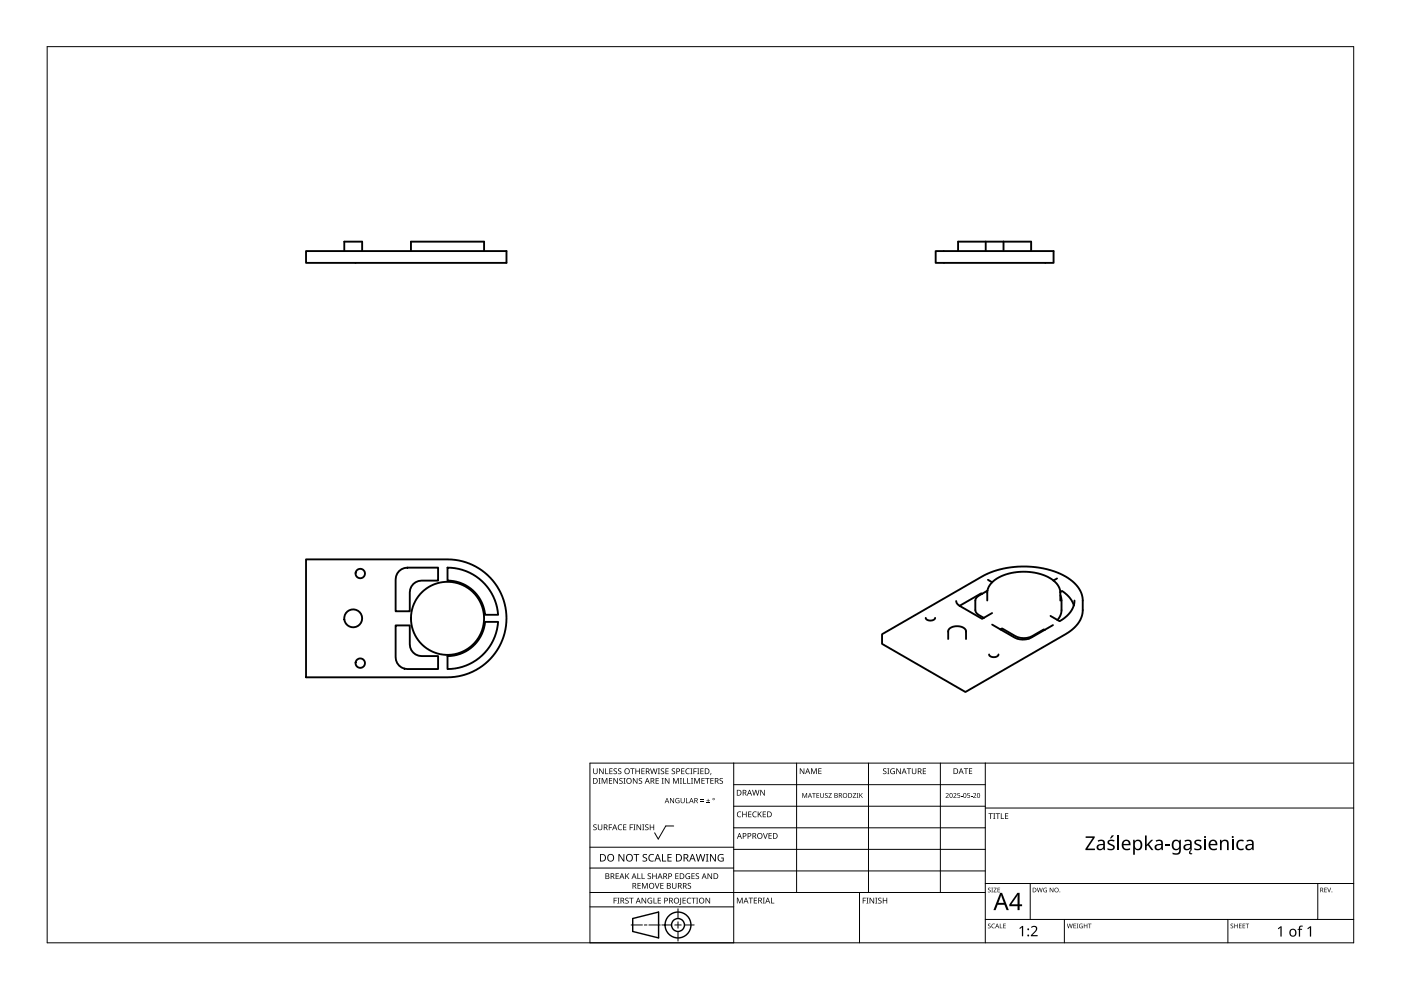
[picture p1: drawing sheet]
<svg xmlns="http://www.w3.org/2000/svg" width="297mm" height="210mm" viewBox="0 0 297 210" stroke-linecap="round" stroke-linejoin="round" font-family="sans-serif">
<g fill="none" stroke="#000" stroke-width=".4">
<path d="M64.9 53.2h42.5v2.5h-42.5zM73 53.2v-2h3.8v2M87.1 53.2v-2h15.5v2M198.4 53.2h25v2.5h-25zM203.1 53.2v-2h15.5v2M209 51.2v2M212.8 51.2v2M64.9 118.6h30a12.5 12.5 0 0 1 12.5 12.5 12.5 12.5 0 0 1-12.5 12.5h-30zM83.9 132.6h3v4a2.5 2.5 0 0 0 2.5 2.5h3.5v2.8h-6.5a2.5 2.5 0 0 1-2.5-2.5zM84.6 121.1l.5-.4 1.3-.3h6.5v2.7h-3.5a2.5 2.5 0 0 0-2.5 2.5v4h-3v-6.7l.1-.7zM94.9 120.4a10.8 10.8 0 0 1 10.7 10h-2.8a8 8 0 0 0-7.9-7.3zM94.9 139.1a8 8 0 0 0 7.9-7.2h2.8a10.8 10.8 0 0 1-10.7 10z"/>
<path d="M187 134.5l21.2-12.3a19.4 19.4 0 0 1 18.2 .4 5.9 5.9 0 0 1 3.2 4.7v2.1a6.1 6.1 0 0 1-3.7 5.1l-21.2 12.2-17.7-10.2zM196.3 131a1.14 1.14 0 0 0 2 0M201 135.5v-1.6a1.86 1.86 0 0 1 2.5-1.1 1.31 1.31 0 0 1 1.3 1.1v1.6M202.7 127.4l.1 .4 .7 .7M203.5 128.5l4.7 2.7 .4-.2M208.2 125.9a1.89 1.89 0 0 0-1.4 1.4v2.1a2.22 2.22 0 0 0 1.8 1.6M208.2 125.9l-.2-.1-4.5 2.7M209.4 125.2l-.1 2.1M209.4 125.2l-1.2 .7M209.5 122.9l.9 .6M209.7 138.8a1.14 1.14 0 0 0 2 0M210.3 130l-1.7 1"/>
<path d="M210.3 132.4l1.8 1.1M210.4 123.5l-.6 .7-.4 1M212.1 133.5l3 1.7a3.9 3.9 0 0 0 3.6 0l2.8-1.6M212.1 133.5l.4-.3 2.8 1.7a3.9 3.9 0 0 0 3.5 0l2.5-1.4 .2 .1M222.7 130.6l1.5 .8M223.3 132.5l-1.8 1.1M223.4 123.1a3.4 3.4 0 0 1 1.4 2.4M223.4 123.1a11.5 11.5 0 0 0-12.8 .1l-.2 .3M224.1 122.6l-.7 .5M224.8 125.5l.4-.2a5.6 5.6 0 0 1 2.5 3M224.8 125.5v1.8M224.8 126.2l.3 1v2.4l-.4 1.1-.5 .7"/>
<path d="M227.7 128.3a5.8 5.8 0 0 1-3 3.4l-.5-.3M227.8 127.3l-.1 1"/>
<circle cx="74.9" cy="131.1" r="1.9"/>
<circle cx="76.4" cy="121.6" r="1"/>
<circle cx="94.9" cy="131.1" r="7.8"/>
<circle cx="76.4" cy="140.6" r="1"/>
</g>
<path d="M10 9.9h277v190h-277z" fill="none" stroke="#000" stroke-width=".21"/>
<g fill="none" stroke="#000" stroke-width=".21">
<path d="M125.1 179.6h30.5M142.8 175.1h-1.6l-1.6 2.8-.8-1.3M155.6 161.8v38.1h-30.5v-38.1h161.9M155.6 166.4h53.3M155.6 170.9h53.3M155.6 175.5h53.3M168.9 161.8v27.4M184.1 161.8v27.4M199.4 161.8v27.4M208.9 161.8v38.1M208.9 171.3h78.1M125.1 192.3h30.5"/>
<path d="M125.1 189.2h83.8M125.1 184h30.5M133.8 196.1h2.4M136.6 196.1h.6M137.6 196.1h2.4M140.3 196.1h2.1M143.1 196.1h1.3M143.7 192.7v2M143.7 195.4v1.4M143.7 197.5v2M145.1 196.1h2.1M155.6 180.1h53.3"/>
<path d="M155.6 184.7h53.3M182.2 189.2v10.7M208.9 194.9h78.1M208.9 187.3h78.1M218.4 187.3v7.6M225.7 194.9v5M260.3 194.9v5M279.4 187.3v7.6"/>
</g>
<g fill="#000">
<path d="M125.8 174.9l.5-.1h.2l-.1 .2a.25 .25 0 0 0-.3-.1 .25 .25 0 0 0 0 .4 .4 .4 0 0 1 .4 .3 .4 .4 0 0 1-.2 .5 .4 .4 0 0 1-.5-.3v.1a.27 .27 0 0 0 .5 0 .27 .27 0 0 0-.1-.4l-.4-.2zM125.8 162.9h.1v.8a.32 .32 0 0 0 .3 .3 .32 .32 0 0 0 .3-.3v-.8h.2v.8a.47 .47 0 0 1-.5 .4 .47 .47 0 0 1-.4-.4zM126.9 165h.4l-.1 .1v1l.1 .1h-.4l.1-.1v-1zM126.8 174.8h.1v.8a.32 .32 0 0 0 .3 .3 .32 .32 0 0 0 .3-.3v-.8h.2v.8a.47 .47 0 0 1-.5 .4 .47 .47 0 0 1-.4-.4zM127 162.9h.2l.6 1v-1h.2v1.2h-.2l-.7-1 .1 1h-.2zM127.6 165h.2l.4 1 .4-1h.2v1.2h-.2v-1.1l-.4 1.1h-.1l-.4-1.1v1.1h-.1zM128.3 162.9h.2v1.1h.5v.1h-.7zM129.1 174.8h.7v.1h-.6v.5h.5v.1h-.5v.5h-.1zM129.1 165h.7v.1h-.5v.4h.5v.1h-.5v.4h.5v.2h-.7zM129.2 162.9h.7v.1h-.5v.4h.4v.2h-.4v.4h.5v.1h-.7zM130.1 163l.5-.1 .2 .1v.1a.25 .25 0 0 0-.4-.1 .25 .25 0 0 0 0 .4 .4 .4 0 0 1 .4 .3 .4 .4 0 0 1-.2 .5 .4 .4 0 0 1-.5-.3v.1a.27 .27 0 0 0 .5 0 .27 .27 0 0 0-.1-.4l-.4-.2zM130.1 165h.1l.7 1v-1h.1v1.2h-.2l-.6-1v1h-.1z"/>
<path d="M131.1 175l.5-.2 .3 .1-.1 .1a.49 .49 0 0 0-.7 .4 .49 .49 0 0 0 .8 .4 .57 .57 0 0 1-.8 0 .57 .57 0 0 1 0-.8zM131.1 163l.4-.1 .2 .1v.1a.25 .25 0 0 0-.4-.1 .25 .25 0 0 0 0 .4 .4 .4 0 0 1 .5 .3 .4 .4 0 0 1-.3 .5 .4 .4 0 0 1-.5-.3l.1 .1a.27 .27 0 0 0 .4 0 .27 .27 0 0 0-.1-.4l-.3-.2zM131.3 165.1l.5-.2 .2 .1v.1a.25 .25 0 0 0-.4-.1 .25 .25 0 0 0 0 .4 .4 .4 0 0 1 .4 .3 .4 .4 0 0 1-.2 .5 .4 .4 0 0 1-.5-.2h.1a.27 .27 0 0 0 .4 .1 .27 .27 0 0 0-.1-.4l-.4-.3zM132.2 165h.4l-.1 .1v1l.1 .1h-.4l.1-.1v-1zM132.1 174.8h.7v.1h-.5v.4h.5v.1h-.5v.5h.5v.1h-.7zM133.5 174.8h.7v.1h-.5v.5h.5v.1h-.5v.5h-.2zM133.6 162.9h.9v.1h-.3v1.1h-.2v-1.1h-.4zM134.3 174.8h.4l-.1 .1v1l.1 .1h-.4l.1-.1v-1zM134.2 165h.2l.6 1v-1h.2v1.2h-.2l-.7-1v1h-.1zM134.7 162.9h.2v.5h.6v-.5h.2v1.2h-.2v-.5h-.6v.5h-.2zM135 174.8h.1l.7 1v-1h.1v1.2h-.2l-.6-1v1h-.1zM135.5 165.1l.4-.2 .2 .1v.1a.25 .25 0 0 0-.4-.1 .25 .25 0 0 0 0 .4 .4 .4 0 0 1 .5 .3 .4 .4 0 0 1-.3 .5 .4 .4 0 0 1-.5-.2h.1a.27 .27 0 0 0 .4 .1 .27 .27 0 0 0-.1-.4l-.3-.3z"/>
<path d="M136.2 174.8h.4l-.1 .1v1l.1 .1h-.4l.1-.1v-1zM136 162.9h.7v.1h-.6v.4h.5v.2h-.5v.4h.6v.1h-.7zM136.8 174.9l.4-.1h.3l-.1 .2a.25 .25 0 0 0-.3-.1 .25 .25 0 0 0 0 .4 .4 .4 0 0 1 .4 .3 .4 .4 0 0 1-.3 .5 .4 .4 0 0 1-.4-.3v.1a.27 .27 0 0 0 .5 0 .27 .27 0 0 0-.1-.4l-.4-.2zM137.8 174.8h.1v.5h.6v-.5h.2v1.2h-.2v-.6h-.6v.6h-.1zM137.8 162.9h.2l.3 1 .2-1h.2l.3 1 .2-1h.2l-.3 1.2h-.2l-.3-1-.3 1h-.1zM139 165h.7v.1h-.5v.4h.4v.1h-.4v.4h.5v.2h-.7zM139.5 162.9h.4l-.1 .1v1l.1 .1h-.4l.1-.1v-1zM140.3 165h.4l-.1 .1v1l.1 .1h-.4l.1-.1v-1zM140.1 163l.5-.1 .2 .1v.1a.25 .25 0 0 0-.4-.1 .25 .25 0 0 0 0 .4 .4 .4 0 0 1 .4 .3 .4 .4 0 0 1-.2 .5 .4 .4 0 0 1-.5-.3l.1 .1a.27 .27 0 0 0 .4 0 .27 .27 0 0 0-.1-.4l-.4-.2zM141.1 162.9h.7v.1h-.6v.4h.5v.2h-.5v.4h.6v.1h-.7zM141 165h.1l.7 1v-1h.1v1.2h-.2l-.6-1v1h-.1zM142.1 169.2h.1l.6 .9v-.9h.1v1.1h-.1l-.6-.9v.9h-.1z"/>
<path d="M142.5 163l.4-.1 .2 .1v.1a.25 .25 0 0 0-.4-.1 .25 .25 0 0 0 0 .4 .4 .4 0 0 1 .4 .3 .4 .4 0 0 1-.2 .5 .4 .4 0 0 1-.5-.3l.1 .1a.27 .27 0 0 0 .4 0 .27 .27 0 0 0-.1-.4l-.4-.2zM142.7 165h.2l.4 1 .4-1h.2v1.2h-.1v-1.1l-.4 1.1h-.2l-.4-1.1v1.1h-.1zM143.3 169.3l.5-.1 .3 .1-.1 .1a.45 .45 0 0 0-.7 .3 .45 .45 0 0 0 .6 .5v-.4h-.2v-.1h.4v.6a.6 .6 0 0 1-.8-.2 .6 .6 0 0 1 0-.8zM144.1 165h.5l-.2 .1v1l.2 .1h-.5l.2-.1v-1zM144.8 165h.2v1h.5v.2h-.7zM144.4 162.9h.7v.1h-.5v.4h.5v.2h-.5v.4h.5v.1h-.7zM144.3 169.2h.2v.7a.28 .28 0 0 0 .2 .3 .28 .28 0 0 0 .3-.3v-.7h.2v.7a.42 .42 0 0 1-.5 .4 .42 .42 0 0 1-.4-.4zM145.4 169.2h.2v1h.5v.1h-.7zM145.7 165h.2v1h.5v.2h-.7zM145.5 163.1l.4-.2 .3 .1v.1a.49 .49 0 0 0-.7 .4 .49 .49 0 0 0 .7 .5 .57 .57 0 0 1-.8-.1 .57 .57 0 0 1 0-.8zM146.4 162.9h.4l-.1 .1v1l.1 .1h-.4l.1-.1v-1zM146.5 165h.4l-.1 .1v1l.1 .1h-.4l.1-.1v-1z"/>
<path d="M147 162.9h.7v.1h-.5v.5h.5v.1h-.5v.5h-.2zM147.2 165h.2l.4 1 .4-1h.2v1.2h-.2l.1-1.1-.5 1.1h-.1l-.4-1.1v1.1h-.1zM147.8 162.9h.5l-.2 .1v1l.2 .1h-.5l.2-.1v-1zM148.5 169.9h.7v.1h-.7zM148.5 169.5h.7v.2h-.7zM148.5 162.9h.7v.1h-.6v.4h.5v.2h-.5v.4h.6v.1h-.7zM148.7 165h.7v.1h-.5v.4h.5v.1h-.5v.4h.5v.2h-.7zM149.8 170.2h.7v.1h-.7zM149.5 165h.9v.1h-.3v1.1h-.2v-1.1h-.4zM150.1 169.4l.1 .3h.3l-.3 .1v.3l-.1-.3h-.3l.3-.1zM150.7 163.9h.1l-.2 .4zM150.6 165h.7v.1h-.5v.4h.5v.1h-.5v.4h.5v.2h-.7z"/>
<path d="M152.6 165.1l.4-.2 .3 .1-.1 .1a.25 .25 0 0 0-.4-.1 .25 .25 0 0 0 0 .4 .4 .4 0 0 1 .5 .3 .4 .4 0 0 1-.3 .5 .4 .4 0 0 1-.5-.2h.1a.27 .27 0 0 0 .5 .1 .27 .27 0 0 0-.1-.4l-.4-.3zM156.4 172.2l.4-.2 .4 .1-.1 .1a.49 .49 0 0 0-.7 .5 .49 .49 0 0 0 .7 .4 .57 .57 0 0 1-.8 0 .57 .57 0 0 1 0-.8zM157.4 172.1h.1v.5h.7v-.5h.1v1.2h-.1v-.6h-.7v.6h-.1zM158.6 172.1h.7v.1h-.5v.4h.5v.1h-.5v.4h.5v.2h-.7zM159.7 172.2l.4-.2 .3 .1v.1a.49 .49 0 0 0-.7 .5 .49 .49 0 0 0 .7 .4 .57 .57 0 0 1-.8 0 .57 .57 0 0 1 0-.8zM159.5 167.5h.1l.3 1 .3-1h.1l.3 1 .3-1h.1l-.3 1.2h-.2l-.3-1.1-.3 1.1h-.1zM160.7 172.1h.1v.6l.5-.6h.2l-.5 .5 .5 .7h-.1l-.5-.6-.1 .6h-.1zM161.8 176.6h.1l.4 1.1 .3-1.1h.2l-.5 1.2h-.1zM161.2 167.5h.2l.6 1v-1h.2v1.2h-.2l-.7-1v1h-.1zM161.7 172.1h.7v.1h-.5v.4h.5v.1h-.5v.4h.5v.2h-.7zM162.9 176.6h.7v.2h-.5v.3h.5v.2h-.5v.4h.5v.1h-.7zM169.6 162.9h.2l.6 1v-1h.1v1.2h-.1l-.7-1v1h-.1z"/>
<path d="M170.1 168.1h.2l.3 .9 .3-.9h.2v1.1h-.1v-.9l-.4 .9-.4-.9v.9h-.1zM172 162.9h.2l.4 1 .3-1h.3v1.2h-.2v-1l-.4 1h-.1l-.4-1.1v1.1h-.1zM172.2 168.1h.8v.2h-.4v.9h-.1v-.9h-.3zM173.1 168.1h.6v.2h-.5v.3h.5v.1h-.5v.4h.5v.1h-.6zM173.5 162.9h.7v.1h-.5v.4h.4v.1h-.4v.5h.5v.1h-.7zM173.9 168.1h.1v.7a.26 .26 0 0 0 .3 .3 .26 .26 0 0 0 .3-.3v-.7h.1v.7a.39 .39 0 0 1-.4 .4 .39 .39 0 0 1-.4-.4zM174.9 168.2l.4-.1 .2 .1v.1a.25 .25 0 0 0-.4-.1 .25 .25 0 0 0 0 .4 .25 .25 0 0 0 .3 .1 .32 .32 0 0 1 0 .5 .32 .32 0 0 1-.5-.2 .25 .25 0 0 0 .3 .1 .25 .25 0 0 0 .1-.3l-.4-.3zM175.7 168.1h.6l-.5 1h.6v.1h-.8l.6-.9h-.5zM180.8 168.1h.7l-.5 1h.5v.1h-.7l.5-.9h-.5zM181.6 168.1h.4l-.1 .1 .1 1h-.4l.2-.1zM182.2 168.1h.1v.5l.6-.5-.4 .5 .4 .6-.5-.5-.1 .5h-.1zM187.3 163l.4-.1 .2 .1v.1a.25 .25 0 0 0-.4-.1 .25 .25 0 0 0 0 .4 .4 .4 0 0 1 .5 .3 .4 .4 0 0 1-.3 .5 .4 .4 0 0 1-.5-.3l.1 .1a.27 .27 0 0 0 .4 0 .27 .27 0 0 0-.1-.4l-.3-.2z"/>
<path d="M188.1 162.9h.5l-.2 .1v1l.2 .1h-.5l.2-.1v-1zM188.9 163.1l.5-.2 .3 .1v.1a.5 .5 0 0 0-.8 .4 .5 .5 0 0 0 .7 .5v-.4h-.3v-.1h.4v.6a.66 .66 0 0 1-.8-.1 .66 .66 0 0 1 0-.9zM190 162.9h.2l.7 1-.1-1h.2v1.2h-.2l-.6-1v1h-.2zM192.3 162.9h.9v.1h-.4v1.1h-.2v-1.1h-.3zM193.3 162.9h.2v.8a.32 .32 0 0 0 .3 .3 .32 .32 0 0 0 .3-.3v-.8h.2v.8a.47 .47 0 0 1-.5 .4 .47 .47 0 0 1-.5-.4zM195.7 162.9h.6v.1h-.5v.4h.5v.2h-.5v.4h.5v.1h-.6zM200.5 168.3a.37 .37 0 0 1 .6 0 .37 .37 0 0 1-.2 .5l-.3 .3h.6v.1h-.7l.3-.4a.27 .27 0 0 0 .2-.4 .27 .27 0 0 0-.4-.1zM202.1 168.3a.37 .37 0 0 1 .6 0 .37 .37 0 0 1-.2 .5l-.2 .3h.5v.1h-.7l.3-.4a.27 .27 0 0 0 .3-.4 .27 .27 0 0 0-.5-.1zM203 168.1h.5v.2h-.4v.3a.34 .34 0 0 1 .5 .1 .34 .34 0 0 1-.2 .5 .34 .34 0 0 1-.4-.2 .29 .29 0 0 0 .4 .1 .29 .29 0 0 0 0-.5 .29 .29 0 0 0-.4 0zM203.7 168.7h.4v.1h-.4zM204.3 162.9h1v.1h-.4v1.1h-.2v-1.1h-.4zM205.1 168.1h.5v.2h-.4v.3a.34 .34 0 0 1 .5 .1 .34 .34 0 0 1-.2 .5 .34 .34 0 0 1-.4-.2 .29 .29 0 0 0 .4 .1 .29 .29 0 0 0 0-.5 .29 .29 0 0 0-.4 0z"/>
<path d="M205.8 168.7h.4v.1h-.4zM205.4 162.9h.7v.1h-.5v.4h.5v.1h-.5v.5h.5v.1h-.7zM206.3 168.3a.37 .37 0 0 1 .6 0 .37 .37 0 0 1-.2 .5l-.2 .3h.5v.1h-.7l.3-.4a.27 .27 0 0 0 .3-.4 .27 .27 0 0 0-.5-.1zM209.6 172.4h.9v.2h-.4v1h-.1v-1h-.4zM210.6 172.4h.4l-.1 .1v1l.1 .1h-.4l.1-.1v-1zM211.1 172.4h.9v.2h-.4v1h-.1v-1h-.4zM212.2 172.4h.2v1.1h.5v.1h-.7zM213.1 172.4h.7v.2h-.6v.3h.5v.2h-.5v.4h.6v.1h-.7zM235.7 177.1l.5 .1-.6 .6h-.3zM234.9 178.3a1.29 1.29 0 0 1 1.4-.1l-.1 .2-.5-.1a.35 .35 0 0 0-.5 .2 .35 .35 0 0 0 .3 .4l.2 .1a.66 .66 0 0 1 .7 .8 .66 .66 0 0 1-.9 .5l-.7-.2v-.3l.7 .2 .5-.2v-.3l-.7-.3a.58 .58 0 0 1-.4-.9zM242.8 177.1h.3v2l1-1h.4l-.9 .9 1 1.2h-.5l-.7-1-.3 .2v.8h-.3zM247.1 179h.9v.3h-.9z"/>
<path d="M253.3 178.3a1.29 1.29 0 0 1 1.4-.1l-.1 .2-.5-.1a.35 .35 0 0 0-.5 .2 .35 .35 0 0 0 .4 .4l.1 .1a.66 .66 0 0 1 .7 .8 .66 .66 0 0 1-.9 .5l-.7-.2v-.3l.7 .2 .5-.2v-.3l-.7-.3a.58 .58 0 0 1-.4-.9zM130.1 190.3h.7v.2h-.5v.4h.4v.1h-.4v.6h-.2zM130.5 185.2h.7v.1h-.5v.4h.5v.1h-.5v.4h.5v.2h-.7zM130.9 190.3h.4l-.1 .2v.9l.1 .2h-.4l.1-.2v-.9zM131.1 181.1h.3l.8 1.3v-1.3h.2v1.6h-.3l-.8-1.4v1.4h-.2zM132.6 190.5l.4-.2 .3 .1-.1 .1a.25 .25 0 0 0-.4-.1 .25 .25 0 0 0 0 .4 .4 .4 0 0 1 .5 .3 .4 .4 0 0 1-.3 .5 .4 .4 0 0 1-.5-.2h.1a.27 .27 0 0 0 .5 .1 .27 .27 0 0 0-.1-.5l-.4-.2zM132.6 185.2h.1v.6l.6-.6h.1l-.5 .5 .5 .7h-.1l-.5-.6-.1 .6h-.1zM133.4 190.3h.9v.2h-.4v1.1h-.1v-1.1h-.4zM134.3 181.1h1.2v.2h-.5v1.4h-.2v-1.4h-.5zM135.1 185.2h.2v1h.5v.2h-.7zM135.2 187.2h.6v.1h-.5v.4h.5v.2h-.5v.4h.5v.1h-.6zM136 185.2h.2v1h.5v.2h-.7z"/>
<path d="M136.1 187.2h.2l.4 1 .4-1h.2v1.2h-.1v-1l-.4 1h-.2l-.4-1 .1 1h-.2zM136 190.3h.2l.7 1.1-.1-1.1h.2v1.3h-.2l-.6-1v1h-.2zM136.3 181.2l.3-.1h.6l-.2 .2a.33 .33 0 0 0-.5 .1 .33 .33 0 0 0 .4 .4 .49 .49 0 0 1 .3 .7 .49 .49 0 0 1-.8 .2l-.2-.1v-.2l.3 .1a.35 .35 0 0 0 .5-.2 .35 .35 0 0 0-.4-.4l-.3-.3zM137.4 190.5l.6-.2 .3 .1-.1 .1a.5 .5 0 0 0-.8 .4 .5 .5 0 0 0 .7 .5v-.3h-.3v-.2h.5v.6a.66 .66 0 0 1-.9-.1 .66 .66 0 0 1 0-.9zM137.4 185.3l.4-.2 .2 .1v.1a.25 .25 0 0 0-.4-.1 .25 .25 0 0 0 0 .4 .4 .4 0 0 1 .4 .3 .4 .4 0 0 1-.2 .5 .4 .4 0 0 1-.5-.2h.1a.27 .27 0 0 0 .4 .1 .27 .27 0 0 0-.1-.4l-.4-.3zM137.7 181.3l.5-.2h.5l-.1 .2a.63 .63 0 0 0-.9 .6 .63 .63 0 0 0 .9 .5v.2a.83 .83 0 0 1-1-.3 .83 .83 0 0 1 .1-1zM138.6 190.3h.1v1.1h.5v.2h-.6zM138.8 187.2h.2l.3 1.1 .4-1.1h.1l-.4 1.2h-.2zM138.3 185.2h.2v.5h.6v-.5h.1v1.2h-.1v-.6h-.6v.6h-.2zM139.5 190.3h.6v.2h-.5v.4h.5v.1h-.5v.4h.5v.2h-.6zM140.4 181.1h.2v1.4h.6v.2h-.8zM140 187.2h.7v.1h-.5v.4h.4v.2h-.4v.4h.5v.1h-.7z"/>
<path d="M141.5 181.1h.9v.2h-.7v.4h.7v.2h-.7v.6h.7v.2h-.9zM142.5 187.2h.1v.8a.32 .32 0 0 0 .4 .3 .32 .32 0 0 0 .3-.3v-.8h.1v.8a.47 .47 0 0 1-.5 .4 .47 .47 0 0 1-.4-.4zM143.2 185.2h.7v.1h-.6v.4h.5v.1h-.5v.4h.6v.2h-.7zM144.2 190.3h.2v1.3l-.1 .2-.3 .1v-.2l.2-.1zM144.7 190.3h.7v.2h-.5v.4h.5v.1h-.5v.4h.5v.2h-.7zM145.5 185.3l.4-.2 .4 .1-.1 .1a.5 .5 0 0 0-.7 .4 .5 .5 0 0 0 .7 .5v-.3h-.3v-.2h.4v.6a.66 .66 0 0 1-.9-.1 .66 .66 0 0 1 .1-.9zM145.8 190.5l.4-.2 .3 .1v.1a.49 .49 0 0 0-.7 .5 .49 .49 0 0 0 .7 .4 .57 .57 0 0 1-.8 0 .57 .57 0 0 1 0-.8zM145.9 187.3l.4-.1 .2 .1v.1a.25 .25 0 0 0-.4-.1 .25 .25 0 0 0 0 .4 .4 .4 0 0 1 .4 .3 .4 .4 0 0 1-.2 .5 .4 .4 0 0 1-.5-.3l.1 .1a.27 .27 0 0 0 .4 0 .27 .27 0 0 0-.1-.4l-.4-.2zM146.6 190.3h.9v.2h-.4v1.1h-.1v-1.1h-.4zM146.6 185.2h.7v.1h-.5v.4h.5v.1h-.5v.4h.5v.2h-.7zM147.6 190.3h.4l-.1 .2v.9l.1 .2h-.4l.1-.2v-.9zM147.5 185.3l.5-.2 .2 .1v.1a.25 .25 0 0 0-.4-.1 .25 .25 0 0 0 0 .4 .4 .4 0 0 1 .4 .3 .4 .4 0 0 1-.2 .5 .4 .4 0 0 1-.5-.2h.1a.27 .27 0 0 0 .4 .1 .27 .27 0 0 0-.1-.4l-.4-.3z"/>
<path d="M147.5 181.1h.2l.4 1.3 .3-1.3h.2l.4 1.3 .3-1.3h.2l-.4 1.6h-.2l-.4-1.4-.3 1.4h-.2zM149.7 181.1h.5l-.2 .1v1.3l.2 .2h-.5l.1-.2v-1.3zM149.6 190.3h.2l.6 1.1v-1.1h.2v1.3h-.2l-.7-1v1h-.1zM150 185.2h.2l.6 1v-1h.2v1.2h-.2l-.7-1 .1 1h-.2zM150.5 181.1h.3l.8 1.3v-1.3h.2v1.6h-.3l-.8-1.4v1.4h-.2zM152.3 181.3l.8-.2h.3l-.1 .2a.65 .65 0 0 0-1 .5 .65 .65 0 0 0 .9 .7v-.5h-.3v-.2h.5v.8a.86 .86 0 0 1-1.1-.2 .86 .86 0 0 1 0-1.1zM156.2 190.3h.3l.3 1 .4-1h.3v1.2h-.2v-1l-.4 1h-.1l-.4-1v1h-.2zM158.7 190.3h.9v.2h-.3v1h-.2v-1h-.4zM159.8 190.3h.7v.2h-.5v.3h.5v.2h-.5v.4h.5v.1h-.7zM161.7 190.3h.5l-.2 .2v.9l.2 .1h-.5l.2-.1v-.9zM163.5 190.3h.1v1.1h.6v.1h-.7zM182.9 190.3h.7v.2h-.5v.4h.5v.1h-.5v.6h-.2z"/>
<path d="M183.7 190.3h.4l-.1 .2v.9l.1 .2h-.4l.1-.2v-.9zM184.4 190.3h.1l.7 1v-1h.1v1.3h-.1l-.7-1v1h-.1zM185.6 190.3h.4l-.1 .2v.9l.1 .2h-.4l.1-.2v-.9zM186.2 190.5l.5-.2 .2 .1v.1a.25 .25 0 0 0-.4-.1 .25 .25 0 0 0 0 .4 .4 .4 0 0 1 .4 .3 .4 .4 0 0 1-.2 .5 .4 .4 0 0 1-.5-.2 .27 .27 0 0 0 .5 .1 .27 .27 0 0 0-.1-.5l-.4-.2zM187.2 190.3h.1v.6h.6v-.6h.2v1.3h-.2v-.6h-.6v.6h-.1zM209.5 188.3l.3-.1 .2 .2a.24 .24 0 0 0-.3-.1 .24 .24 0 0 0-.1 .3 .24 .24 0 0 0 .3 .1 .31 .31 0 0 1 0 .5 .31 .31 0 0 1-.5-.2 .23 .23 0 0 0 .4 .2 .23 .23 0 0 0 0-.4l-.3-.2zM209.5 195.9l.3-.1 .2 .2a.24 .24 0 0 0-.3-.1 .24 .24 0 0 0-.1 .3 .24 .24 0 0 0 .3 .1 .31 .31 0 0 1 0 .5 .31 .31 0 0 1-.5-.1 .23 .23 0 0 0 .4 .1 .23 .23 0 0 0 0-.4l-.3-.2zM210.2 188.2h.3l-.1 .1 .1 .9h-.3l.1-.1zM210.3 196l.4-.2 .2 .1v.1a.39 .39 0 0 0-.6 .3 .39 .39 0 0 0 .6 .4 .46 .46 0 0 1-.7-.1 .46 .46 0 0 1 .1-.6zM210.7 188.2h.6l-.5 .9h.5v.1h-.7l.5-.9h-.4zM212 195.8h.1v.9l.4 .1h-.5zM211.5 188.2h.5l-.4 .1v.3h.4l-.4 .1v.4l.4 .1h-.5z"/>
<path d="M212.7 195.8h.5l-.4 .1v.3h.4l-.4 .2v.3l.4 .1h-.5zM216.1 196.8l.6-.5h.2v2.2h-.2v-1.9l-.4 .4zM218.6 196.5a.76 .76 0 0 1 1.2 0 .76 .76 0 0 1-.3 1.2l-.6 .6h1.1v.2h-1.4v-.2l.7-.8a.52 .52 0 0 0 .3-.8 .52 .52 0 0 0-.9 0zM219.8 188.2h.2l.2 .8 .2-.8h.1l.2 .8 .2-.8h.2l-.3 1h-.1l-.2-.8-.3 .8h-.1zM221.3 188.3h.7h-.1a.4 .4 0 0 0-.6 .4 .4 .4 0 0 0 .6 .4v-.3l-.3-.1h.4v.5a.53 .53 0 0 1-.7-.2 .53 .53 0 0 1 0-.7zM222.6 188.2h.1l.5 .8v-.8h.1v1h-.1l-.5-.8v.8h-.1zM226.2 195.8h.1l.2 .9 .3-.9h.1l.2 .9 .2-.9h.1l-.2 1h-.1l-.3-.8-.2 .8h-.1zM227.6 195.8h.5l-.4 .1v.3h.4l-.4 .2v.3l.4 .1h-.5zM228.3 195.8h.3l-.1 .1 .1 .9h-.3l.1-.1zM228.9 196l.7-.1-.2 .1a.4 .4 0 0 0-.5 .3 .4 .4 0 0 0 .5 .4v-.3l-.2-.1h.4v.5a.53 .53 0 0 1-.7-.1 .53 .53 0 0 1 0-.7zM229.8 195.8h.1v.4h.5v-.4h.1v1h-.1v-.4h-.5v.4h-.1zM230.7 195.8h.7l-.3 .1v.9h-.1v-.9z"/>
<path d="M230.2 177.3h1.9v.3l-1.5 2.3h1.5v.3h-2v-.2l1.6-2.3h-1.5zM252.3 180.4l.4-.2a.34 .34 0 0 0-.3 .3 .34 .34 0 0 0 .2 .4h.2v.2h-.5a.42 .42 0 0 1 0-.7zM258.7 178.1h.2l.1 .3a.83 .83 0 0 1 .9-.3 .83 .83 0 0 1 .6 .7v1.4h-.3v-1.4a.59 .59 0 0 0-.8-.5 .59 .59 0 0 0-.4 .8v1.1h-.3zM260.9 195.9l.4-.1 .1 .2a.24 .24 0 0 0-.3-.1 .24 .24 0 0 0-.1 .3 .24 .24 0 0 0 .4 .1 .31 .31 0 0 1-.1 .5 .31 .31 0 0 1-.4-.1 .23 .23 0 0 0 .3 .1 .23 .23 0 0 0 .1-.4l-.4-.2zM261.7 195.8h.1v.4h.5v-.4h.1v1h-.1v-.4h-.5v.4h-.1zM262.4 178.3l.5-.3 .8 .1-.1 .3h-.1a.79 .79 0 0 0-1 .9 .79 .79 0 0 0 1.2 .5v.4a1.14 1.14 0 0 1-1.5-.4 1.14 1.14 0 0 1 .2-1.5zM262.7 195.8h.5l-.4 .1v.3h.4l-.4 .2v.3l.4 .1h-.5zM263.5 195.8h.5l-.4 .1v.3h.4l-.4 .2v.3l.4 .1h-.5zM264.1 195.8h.7l-.3 .1v.9h-.1v-.9zM270.9 196.9l.6-.5h.2v2.2h-.2v-1.9l-.4 .3zM275.5 196.4l.7-.1v.2h-.4l-.1 .2-.1 .2h.5v.2h-.5v1.5h-.2v-1.5h-.3l.3-.2zM277.2 196.9l.6-.5h.2v2.2h-.3v-1.9l-.4 .3z"/>
<path d="M280.8 188.2h.5l-.4 .1v.3h.4l-.4 .1v.4l.4 .1h-.5zM281.4 188.2h.1l.3 .8 .3-.8h.1l-.3 1h-.2z"/>
<path d="M125.7 165h.4a.61 .61 0 0 1 .6 .6 .61 .61 0 0 1-.6 .6h-.4zM125.9 165.1v.9h.2a.48 .48 0 0 0 .5-.4 .48 .48 0 0 0-.5-.5z"/>
<path d="M128 174.8h.3a.35 .35 0 0 1 .5 .2 .35 .35 0 0 1-.3 .5l.4 .5h-.2l-.3-.5h-.2v.5h-.2zM128.2 174.9v.5h.1a.23 .23 0 0 0 .3-.2 .23 .23 0 0 0-.3-.3z"/>
<path d="M130.3 174.8h.1l.5 1.2h-.2l-.1-.4h-.5l-.2 .4h-.1zM130.3 175l-.2 .5h.4z"/>
<path d="M132.3 163.5a.61 .61 0 0 1 1.2 0 .61 .61 0 0 1-1.2 0zM132.6 163.5a.45 .45 0 0 0 .8 0 .45 .45 0 0 0-.8 0z"/>
<path d="M132.7 165.6a.61 .61 0 0 1 1.2 0 .61 .61 0 0 1-1.2 0zM133 165.6a.45 .45 0 0 0 .9 0 .45 .45 0 0 0-.9 0z"/>
<path d="M136.9 162.9h.4a.35 .35 0 0 1 .4 .3 .35 .35 0 0 1-.2 .4l.3 .5h-.2l-.3-.5h-.2v.5h-.2zM137.1 163v.5h.2a.23 .23 0 0 0 .3-.2 .23 .23 0 0 0-.3-.3z"/>
<path d="M137.2 165h.1l.5 1.2h-.2l-.1-.4h-.5l-.2 .4h-.1zM137.2 165.1l-.2 .6h.4z"/>
<path d="M137.9 165h.4a.35 .35 0 0 1 .4 .2 .35 .35 0 0 1-.2 .4l.3 .6h-.2l-.3-.5h-.2v.5h-.2zM138.1 165.1v.4h.2a.23 .23 0 0 0 .3-.2 .23 .23 0 0 0-.3-.2z"/>
<path d="M141.4 169.2h.1l.4 1.1h-.1l-.2-.3h-.4l-.1 .3h-.2zM141.4 169.3l-.2 .5h.4z"/>
<path d="M143.4 162.9h.3a.41 .41 0 0 1 .5 .5 .41 .41 0 0 1-.6 .3v.4h-.2zM143.6 163v.5a.29 .29 0 0 0 .4-.2 .29 .29 0 0 0-.4-.3z"/>
<path d="M146.5 169.2h.2l.4 1.1h-.2l-.1-.3h-.4l-.2 .3h-.1zM146.6 169.3l-.2 .5h.4z"/>
<path d="M147.2 169.2h.3a.31 .31 0 0 1 .4 .2 .31 .31 0 0 1-.2 .4l.3 .5h-.2l-.2-.5h-.2v.5h-.2zM147.4 169.3v.4h.1a.21 .21 0 0 0 .3-.2 .21 .21 0 0 0-.3-.2z"/>
<path d="M149.4 162.9h.4a.61 .61 0 0 1 .6 .6 .61 .61 0 0 1-.6 .6h-.4zM149.6 163v1h.2a.48 .48 0 0 0 .4-.5 .48 .48 0 0 0-.4-.5z"/>
<path d="M151.1 169.4a.24 .24 0 0 1 .4 0 .24 .24 0 0 1-.4 0zM151.2 169.4a.14 .14 0 0 0 .2 0 .14 .14 0 0 0-.2 0z"/>
<path d="M151.6 165h.3a.35 .35 0 0 1 .4 .2 .35 .35 0 0 1-.2 .4l.3 .6h-.2l-.2-.5h-.3v.5h-.1zM151.7 165.1v.4h.2a.23 .23 0 0 0 .3-.2 .23 .23 0 0 0-.3-.2z"/>
<path d="M156.7 176.6h.1l.5 1.2h-.1l-.2-.3h-.5l-.1 .3h-.2zM156.8 176.8l-.2 .5h.4z"/>
<path d="M156.2 167.5h.4a.61 .61 0 0 1 .6 .6 .61 .61 0 0 1-.6 .6h-.4zM156.4 167.6v1h.1a.48 .48 0 0 0 .5-.5 .48 .48 0 0 0-.4-.5z"/>
<path d="M157.5 167.5h.3a.35 .35 0 0 1 .4 .2 .35 .35 0 0 1-.2 .4l.3 .6h-.1l-.3-.5h-.3v.5h-.1zM157.6 167.6v.5h.2a.23 .23 0 0 0 .3-.3 .23 .23 0 0 0-.3-.2z"/>
<path d="M157.5 176.6h.3a.41 .41 0 0 1 .5 .5 .41 .41 0 0 1-.7 .3v.4h-.1zM157.6 176.8v.4a.29 .29 0 0 0 .5-.2 .29 .29 0 0 0-.5-.2z"/>
<path d="M158.5 176.6h.3a.41 .41 0 0 1 .5 .5 .41 .41 0 0 1-.6 .3v.4h-.2zM158.7 176.8v.4a.29 .29 0 0 0 .4-.2 .29 .29 0 0 0-.4-.2z"/>
<path d="M158.8 167.5h.2l.5 1.2h-.2l-.2-.4h-.4l-.2 .4h-.1zM158.9 167.6l-.2 .6h.4z"/>
<path d="M159.5 176.6h.4a.35 .35 0 0 1 .4 .3 .35 .35 0 0 1-.2 .4l.3 .5h-.2l-.3-.5h-.2v.5h-.2zM159.7 176.8v.4h.2a.23 .23 0 0 0 .3-.2 .23 .23 0 0 0-.3-.2z"/>
<path d="M160.4 177.2a.65 .65 0 0 1 1.3 0 .65 .65 0 0 1-1.3 0zM160.7 177.2a.45 .45 0 0 0 .9 0 .45 .45 0 0 0-.9 0z"/>
<path d="M162.7 172.1h.3a.61 .61 0 0 1 .6 .6 .61 .61 0 0 1-.6 .6h-.3zM162.8 172.2v.9h.2a.48 .48 0 0 0 .5-.4 .48 .48 0 0 0-.5-.5z"/>
<path d="M163.9 176.6h.4a.61 .61 0 0 1 .6 .7 .61 .61 0 0 1-.7 .5h-.3zM164 176.8v.9h.2a.48 .48 0 0 0 .5-.4 .48 .48 0 0 0-.5-.5z"/>
<path d="M171.2 162.9h.1l.5 1.2h-.2l-.1-.4h-.5l-.1 .4h-.2zM171.2 163.1l-.1 .5h.3z"/>
<path d="M171.7 168.1l.5 1.1-.3-.3h-.4l-.2 .3zM171.7 168.3l-.1 .4h.3z"/>
<path d="M176.9 168.1h.3a.26 .26 0 0 1 .4 .2 .26 .26 0 0 1-.2 .3 .28 .28 0 0 1 .2 .4 .28 .28 0 0 1-.3 .2h-.4zM177 168.7v.4h.3a.19 .19 0 0 0 .2-.2 .19 .19 0 0 0-.3-.2zM177 168.3v.3h.2a.18 .18 0 0 0 .3-.2 .17 .17 0 0 0-.3-.1z"/>
<path d="M177.8 168.1h.3a.29 .29 0 0 1 .4 .2 .29 .29 0 0 1-.2 .4l.3 .5h-.2l-.2-.5h-.2v.5h-.2zM178 168.3v.3h.1a.2 .2 0 0 0 .3-.2 .2 .2 0 0 0-.3-.1z"/>
<path d="M178.6 168.7a.51 .51 0 0 1 1 0 .51 .51 0 0 1-1 0zM178.8 168.7a.4 .4 0 0 0 .8 0 .4 .4 0 0 0-.8 0z"/>
<path d="M179.9 168.1h.3a.51 .51 0 0 1 .5 .6 .51 .51 0 0 1-.6 .5h-.2zM180 168.3v.8l.3-.1 .2-.2v-.4z"/>
<path d="M191.6 162.9h.2l.4 1.2h-.1l-.2-.4h-.4l-.2 .4h-.1zM191.7 163.1l-.2 .5h.4z"/>
<path d="M194.6 162.9h.3a.35 .35 0 0 1 .5 .2 .35 .35 0 0 1-.3 .5l.4 .5h-.2l-.3-.5h-.3v.5h-.1zM194.7 163v.5h.2a.23 .23 0 0 0 .3-.2 .23 .23 0 0 0-.3-.3z"/>
<path d="M201.4 168.2l.4-.1 .1 .3 .1 .5-.2 .3-.3-.1-.2-.2zM201.5 168.3v.1a.37 .37 0 0 0-.1 .4 .37 .37 0 0 0 .4 .2 .4 .4 0 0 0 .1-.5 .4 .4 0 0 0-.4-.2z"/>
<path d="M202.2 162.9h.3a.61 .61 0 0 1 .6 .6 .61 .61 0 0 1-.6 .6h-.3zM202.3 163v1h.2a.48 .48 0 0 0 .5-.5 .48 .48 0 0 0-.5-.5z"/>
<path d="M203.7 162.9h.2l.4 1.2h-.1l-.2-.4h-.5l-.1 .4h-.2zM203.8 163.1l-.2 .5h.4z"/>
<path d="M204.3 168.2l.4-.1 .2 .3v.5l-.2 .3-.3-.1-.2-.2zM204.4 168.3v.1a.37 .37 0 0 0-.1 .4 .37 .37 0 0 0 .4 .2 .4 .4 0 0 0 .1-.5 .4 .4 0 0 0-.4-.2z"/>
<path d="M207.3 168.2l.3-.1 .2 .3v.5l-.2 .3-.3-.1-.1-.2zM207.3 168.3v.1a.37 .37 0 0 0-.1 .4 .37 .37 0 0 0 .4 .2 .4 .4 0 0 0 .1-.5 .4 .4 0 0 0-.4-.2z"/>
<path d="M128.4 185.2h.3a.31 .31 0 0 1 .4 .1 .31 .31 0 0 1-.2 .4 .33 .33 0 0 1 .3 .4 .33 .33 0 0 1-.4 .3h-.4zM128.5 185.8v.4h.3a.23 .23 0 0 0 .2-.2 .23 .23 0 0 0-.3-.2zM128.5 185.3v.4h.2a.21 .21 0 0 0 .3-.2 .21 .21 0 0 0-.3-.2z"/>
<path d="M127.2 181.1h.5a.79 .79 0 0 1 .8 .8 .79 .79 0 0 1-.9 .8h-.4zM127.4 181.2v1.3h.2a.62 .62 0 0 0 .7-.6 .62 .62 0 0 0-.6-.7z"/>
<path d="M129.5 185.2h.3a.35 .35 0 0 1 .4 .2 .35 .35 0 0 1-.2 .4l.3 .6h-.1l-.3-.5h-.3v.5h-.1zM129.6 185.3v.4h.2a.23 .23 0 0 0 .3-.2 .23 .23 0 0 0-.3-.2z"/>
<path d="M128.9 181.3a.77 .77 0 0 1 1.2 .1 .77 .77 0 0 1-.2 1.1 .77 .77 0 0 1-1.1-.3v-.5zM129.1 181.4a.63 .63 0 0 0-.2 .8 .63 .63 0 0 0 .9 .2l.1-.1a.61 .61 0 0 0 0-.8 .61 .61 0 0 0-.8-.1z"/>
<path d="M131.6 190.3h.3a.35 .35 0 0 1 .4 .3 .35 .35 0 0 1-.2 .4l.3 .6h-.1l-.3-.5h-.3v.5h-.1zM131.7 190.5v.4h.2a.23 .23 0 0 0 .3-.2 .23 .23 0 0 0-.3-.2z"/>
<path d="M131.8 185.2h.1l.5 1.2h-.2l-.1-.4h-.5l-.1 .4h-.2zM131.8 185.3l-.1 .6h.3z"/>
<path d="M132.9 181.3a.77 .77 0 0 1 1.1 0 .77 .77 0 0 1-.1 1.2 .77 .77 0 0 1-1.1-.3l-.1-.5zM133.1 181.4a.63 .63 0 0 0-.2 .8 .63 .63 0 0 0 .9 .2l.1-.1a.61 .61 0 0 0 0-.8 .61 .61 0 0 0-.8-.1z"/>
<path d="M134.1 187.2h.3a.35 .35 0 0 1 .5 .2 .35 .35 0 0 1-.3 .5l.4 .5h-.2l-.3-.5h-.2v.5h-.2zM134.3 187.3v.5h.1a.23 .23 0 0 0 .3-.2 .23 .23 0 0 0-.3-.3z"/>
<path d="M134.4 185.2h.1l.5 1.2h-.2l-.1-.4h-.5l-.2 .4h-.1zM134.4 185.3l-.2 .6h.4z"/>
<path d="M135.3 190.3h.1l.5 1.3h-.2l-.1-.4h-.5l-.2 .4h-.1zM135.3 190.5l-.2 .5h.4z"/>
<path d="M137.5 187.8a.61 .61 0 0 1 1.2 0 .61 .61 0 0 1-1.2 0zM137.8 187.8a.45 .45 0 0 0 .8 0 .45 .45 0 0 0-.8 0z"/>
<path d="M139.3 181.1h.2l.6 1.6h-.2l-.2-.5h-.6l-.2 .5h-.2zM139.4 181.3l-.2 .7h.5z"/>
<path d="M139.9 185.2h.1l.5 1.2h-.2l-.1-.4h-.5l-.1 .4h-.2zM139.9 185.3l-.2 .6h.4z"/>
<path d="M140.6 185.2h.4a.35 .35 0 0 1 .4 .2 .35 .35 0 0 1-.2 .4l.3 .6h-.2l-.3-.5h-.2v.5h-.2zM140.8 185.3v.4h.2a.23 .23 0 0 0 .3-.2 .23 .23 0 0 0-.3-.2z"/>
<path d="M141.4 187.2h.3a.31 .31 0 0 1 .5 .2 .31 .31 0 0 1-.2 .4 .33 .33 0 0 1 .2 .4 .33 .33 0 0 1-.4 .2h-.4zM141.5 187.9v.4h.3a.23 .23 0 0 0 .3-.2 .23 .23 0 0 0-.3-.2zM141.5 187.3v.4h.3a.21 .21 0 0 0 .2-.2 .21 .21 0 0 0-.3-.2z"/>
<path d="M140.8 190.3h.4a.41 .41 0 0 1 .4 .5 .41 .41 0 0 1-.6 .3v.5h-.2zM141 190.5v.5a.29 .29 0 0 0 .5-.3 .29 .29 0 0 0-.5-.2z"/>
<path d="M141.9 190.3h.3a.35 .35 0 0 1 .4 .3 .35 .35 0 0 1-.2 .4l.3 .6h-.1l-.3-.5h-.3v.5h-.1zM142 190.5v.4h.2a.23 .23 0 0 0 .3-.2 .23 .23 0 0 0-.3-.2z"/>
<path d="M141.7 185.2h.3a.41 .41 0 0 1 .5 .5 .41 .41 0 0 1-.6 .2v.5h-.2zM141.9 185.3v.5a.29 .29 0 0 0 .4-.3 .29 .29 0 0 0-.4-.2z"/>
<path d="M143.7 187.2h.4a.35 .35 0 0 1 .4 .2 .35 .35 0 0 1-.2 .5l.3 .5h-.2l-.3-.5h-.2v.5h-.2zM143.9 187.3v.5h.2a.23 .23 0 0 0 .3-.2 .23 .23 0 0 0-.3-.3z"/>
<path d="M142.8 191a.61 .61 0 0 1 1.2 0 .61 .61 0 0 1-1.2 0zM143 191a.45 .45 0 0 0 .9 0 .45 .45 0 0 0-.9 0z"/>
<path d="M143.3 181.1h.5a.79 .79 0 0 1 .8 .8 .79 .79 0 0 1-.8 .8h-.5zM143.5 181.2v1.3h.2a.62 .62 0 0 0 .7-.6 .62 .62 0 0 0-.6-.7z"/>
<path d="M144.8 187.2h.3a.35 .35 0 0 1 .5 .2 .35 .35 0 0 1-.3 .5l.4 .5h-.2l-.3-.5h-.3v.5h-.1zM144.9 187.3v.5h.2a.23 .23 0 0 0 .3-.2 .23 .23 0 0 0-.3-.3z"/>
<path d="M144.1 185.2h.4a.61 .61 0 0 1 .6 .6 .61 .61 0 0 1-.6 .6h-.4zM144.3 185.3v.9h.1a.48 .48 0 0 0 .5-.4 .48 .48 0 0 0-.4-.5z"/>
<path d="M144.9 181.1h.5a.45 .45 0 0 1 .5 .3 .45 .45 0 0 1-.3 .6l.5 .7h-.3l-.4-.7h-.3v.7h-.2zM145.1 181.3v.5h.3a.3 .3 0 0 0 .3-.3 .3 .3 0 0 0-.3-.2z"/>
<path d="M146.7 181.1h.2l.6 1.6h-.2l-.2-.5h-.6l-.2 .5h-.2zM146.8 181.3l-.2 .7h.5z"/>
<path d="M148.1 191a.61 .61 0 0 1 1.2 0 .61 .61 0 0 1-1.2 0zM148.4 191a.45 .45 0 0 0 .9 0 .45 .45 0 0 0-.9 0z"/>
<path d="M149.2 185.2h.2l.4 1.2h-.1l-.2-.4h-.4l-.2 .4h-.1zM149.3 185.3l-.2 .6h.4z"/>
<path d="M151.3 185.2h.4a.61 .61 0 0 1 .6 .6 .61 .61 0 0 1-.7 .6h-.3zM151.5 185.3v.9h.1a.48 .48 0 0 0 .5-.4 .48 .48 0 0 0-.4-.5z"/>
<path d="M158.1 190.3h.1l.5 1.2h-.2l-.1-.3h-.5l-.1 .3h-.2zM158.2 190.5l-.2 .5h.4z"/>
<path d="M160.8 190.3h.3a.35 .35 0 0 1 .4 .3 .35 .35 0 0 1-.2 .4l.3 .5h-.1l-.3-.5h-.3v.5h-.1zM160.9 190.5v.4h.2a.23 .23 0 0 0 .3-.2 .23 .23 0 0 0-.3-.2z"/>
<path d="M162.7 190.3h.1l.5 1.2h-.1l-.2-.3h-.5l-.1 .3h-.2zM162.8 190.5l-.2 .5h.4z"/>
<path d="M211.4 195.8l.5 1-.3-.3h-.4l-.2 .3zM211.4 196l-.1 .4h.3z"/>
<path d="M212 189.3h.5l1.4 3.7h-.5l-.4-1.2h-1.5l-.4 1.2h-.5zM212.2 189.8l-.5 1.6h1.1z"/>
<path d="M215.7 189.3h.5v2.4h.5v.4h-.5v.9h-.5v-.9h-1.7v-.3zM215.7 189.8l-1.3 1.9h1.3z"/>
<path d="M219 188.2h.3a.49 .49 0 0 1 .4 .5 .49 .49 0 0 1-.5 .5h-.2zM219.1 188.3v.8l.3-.1 .2-.2v-.3z"/>
<path d="M223.5 188.7a.49 .49 0 0 1 .9 0 .49 .49 0 0 1-.9 0zM223.7 188.7a.36 .36 0 0 0 .7 0 .36 .36 0 0 0-.7 0z"/>
<path d="M232.7 178.2a.9 .9 0 0 1 1-.2 .9 .9 0 0 1 .6 .8v1.4h-.3l-.1-.3a.74 .74 0 0 1-.9 .4 .74 .74 0 0 1-.4-1 .74 .74 0 0 1 .9-.4h.4a.51 .51 0 0 0-.2-.5 .51 .51 0 0 0-.6 0l-.3 .1zM233 179.4a.47 .47 0 0 0 .2 .6 .47 .47 0 0 0 .6-.3l.1-.5z"/>
<path d="M238.1 178.3a.94 .94 0 0 1 1.2-.2 .94 .94 0 0 1 .4 1.1h-1.5a.83 .83 0 0 0 .5 .8 .83 .83 0 0 0 .9-.2v.3a1.19 1.19 0 0 1-1.6-.2 1.19 1.19 0 0 1 .1-1.6zM238.4 178.5l-.2 .4h1.1a.54 .54 0 0 0-.3-.5 .54 .54 0 0 0-.6 .1z"/>
<path d="M240.3 178.1h.2l.1 .3a.95 .95 0 0 1 1.3-.2 .95 .95 0 0 1 .3 1.2 .9 .9 0 0 1-.6 .8 .9 .9 0 0 1-1-.2v1.2h-.3zM240.8 178.5l-.2 .4a.7 .7 0 0 0 .1 .9 .7 .7 0 0 0 .9 .1 .85 .85 0 0 0 .2-1 .85 .85 0 0 0-.9-.5z"/>
<path d="M245 178.2a.9 .9 0 0 1 1-.2 .9 .9 0 0 1 .6 .8v1.4h-.3l-.1-.3a.74 .74 0 0 1-1 .4 .74 .74 0 0 1-.3-1 .74 .74 0 0 1 .9-.4h.4a.51 .51 0 0 0-.2-.5 .51 .51 0 0 0-.6 0l-.3 .1zM245.3 179.4a.47 .47 0 0 0 .2 .6 .47 .47 0 0 0 .6-.3l.1-.5z"/>
<path d="M248.8 178.2l.6-.2 .6 .3 .1-.2h.3v2.2a1.1 1.1 0 0 1-1.8 .8v-.3a.87 .87 0 0 0 1.4-.4v-.4a.96 .96 0 0 1-1.2 .1 .96 .96 0 0 1-.4-1.2zM249 178.4l-.2 .4a.74 .74 0 0 0 .1 .9 .74 .74 0 0 0 .9 .2 .86 .86 0 0 0 .2-1 .86 .86 0 0 0-.9-.5z"/>
<path d="M251.1 178.2a.9 .9 0 0 1 1-.2 .9 .9 0 0 1 .6 .8v1.4h-.3l-.1-.3a.74 .74 0 0 1-.9 .4 .74 .74 0 0 1-.4-1 .74 .74 0 0 1 1-.4h.3a.51 .51 0 0 0-.2-.5 .51 .51 0 0 0-.6 0l-.2 .1zM251.4 179.4a.47 .47 0 0 0 .2 .6 .47 .47 0 0 0 .6-.3l.1-.5z"/>
<path d="M256.5 178.3a.94 .94 0 0 1 1.2-.2 .94 .94 0 0 1 .4 1.1h-1.5a.83 .83 0 0 0 .5 .8 .83 .83 0 0 0 .9-.2v.3a1.19 1.19 0 0 1-1.6-.2 1.19 1.19 0 0 1 .1-1.6zM256.8 178.5l-.2 .4h1.1a.54 .54 0 0 0-.3-.5 .54 .54 0 0 0-.6 .1z"/>
<path d="M264.3 178.2a.9 .9 0 0 1 .9-.2 .9 .9 0 0 1 .6 .8v1.4h-.3v-.3a.74 .74 0 0 1-1 .4 .74 .74 0 0 1-.4-1 .74 .74 0 0 1 1-.4h.4a.51 .51 0 0 0-.2-.5 .51 .51 0 0 0-.6 0l-.3 .1zM264.5 179.4a.47 .47 0 0 0 .2 .6 .47 .47 0 0 0 .7-.3l.1-.5z"/>
<path d="M273.6 197.1a.82 .82 0 0 1 1.2 .1 .82 .82 0 0 1-.2 1.2 .82 .82 0 0 1-1.2-.4zM273.8 197.2a.6 .6 0 0 0-.2 .9 .6 .6 0 0 0 .9 .1l.1-.3a.53 .53 0 0 0-.1-.6 .53 .53 0 0 0-.7-.1z"/>
<path d="M279.9 188.2h.3a.28 .28 0 0 1 .3 .2 .28 .28 0 0 1-.1 .3l.2 .5-.4-.4h-.2v.4h-.1zM280 188.3v.4h.2a.19 .19 0 0 0 .2-.2 .19 .19 0 0 0-.2-.2z"/>
<circle cx="255.5" cy="177.5" r=".22"/>
<circle cx="261.4" cy="177.5" r=".22"/>
<circle cx="218" cy="198.4" r=".2"/>
<circle cx="218" cy="197" r=".2"/>
<circle cx="224.7" cy="189.1" r=".09"/>
<circle cx="282.4" cy="189.1" r=".09"/>
</g>
<g fill="none" stroke="#000" stroke-width=".3">
<path d="M134.1 194.7l5.5-1.3v5.5l-5.5-1.4z"/>
<circle cx="143.7" cy="196.1" r="1.37"/>
<circle cx="143.7" cy="196.1" r="2.74"/>
</g>
<path d="M237.1 177.1v3.1M255.5 178.1v2.1M261.4 178.1v2.1" fill="none" stroke="#000" stroke-width=".36"/>
</svg>
